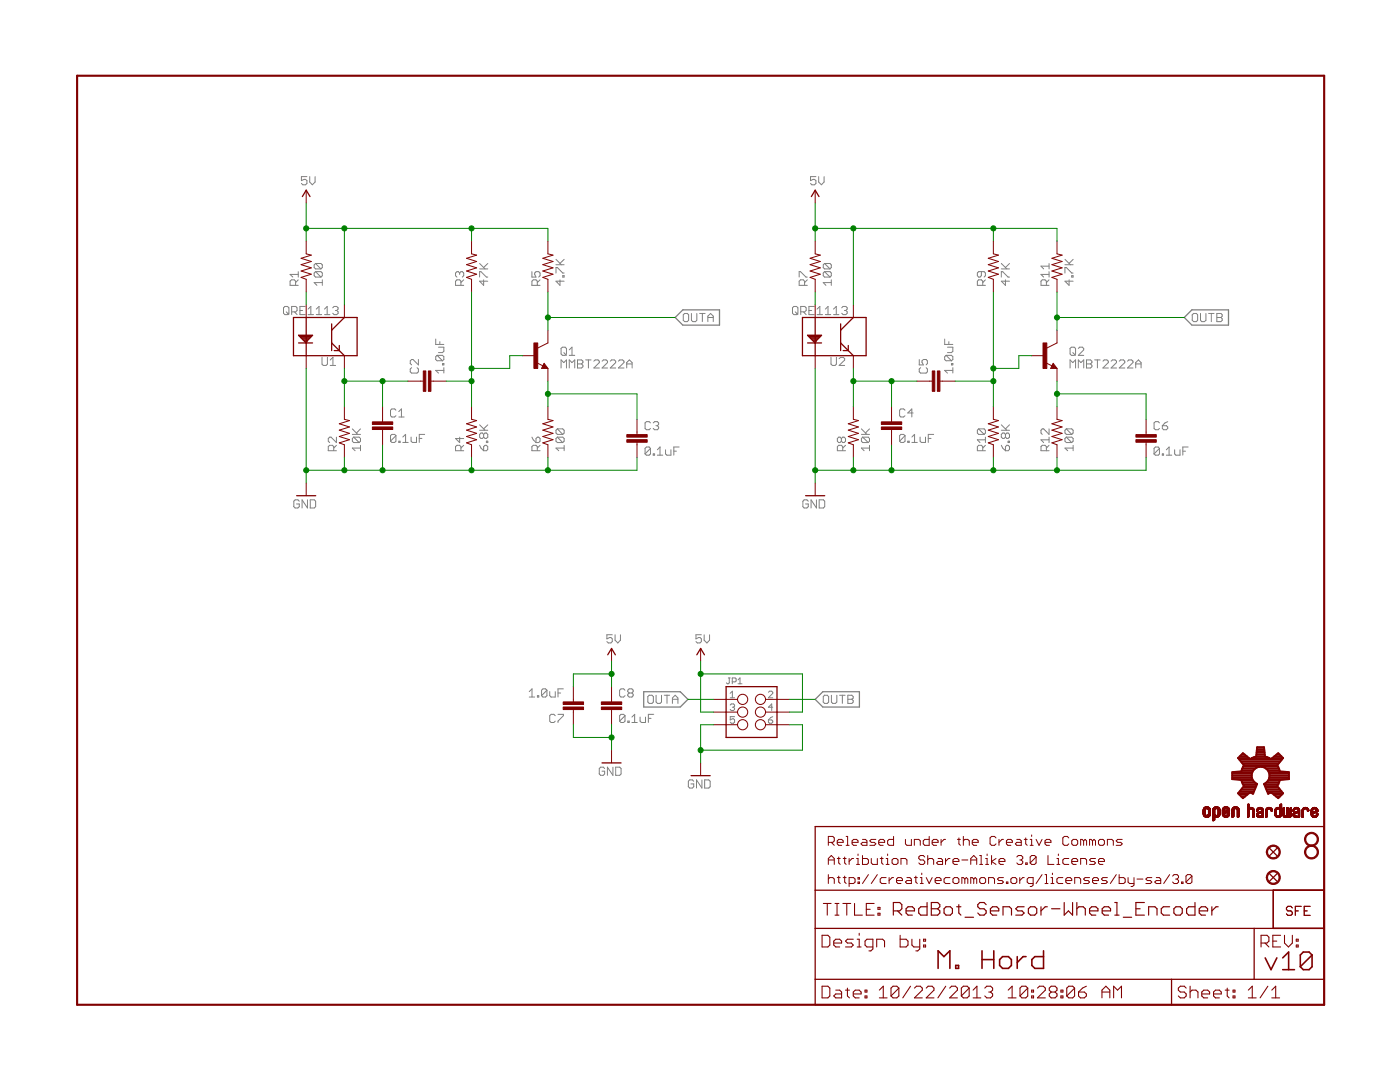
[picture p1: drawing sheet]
<svg xmlns="http://www.w3.org/2000/svg" width="279mm" height="216mm" viewBox="0 0 279 216" stroke-linecap="round" stroke-linejoin="round" font-family="sans-serif">
<g fill="none" stroke="#808080" stroke-width=".2">
<path d="M61.3 35.2h-1.1v.8l.5-.2h.3l.3 .2v.6l-.3 .3h-.6l-.2-.3M61.8 35.2v1.1l.5 .6 .6-.6v-1.1M162.8 35.2h-1v.8l.5-.2h.3l.2 .2v.6l-.2 .3h-.6l-.2-.3M163.4 35.2v1.1l.5 .6 .6-.6v-1.1M59 56.9v-.8l-.3-.3h-.5l-.3 .3v.8h1.6M59.5 55.8l-.5 .6M59.5 54.8h-1.6l.5 .5M59.5 54.2v1.1M63 52.6h1.1l.2 .3v.5l-.2 .3M63 54.2h1.1l.2 .3v.5l-.2 .3M63 54.2l-.3 .3v.5l.3 .3h1.1M63 52.6l-.3 .3v.5l.3 .3h1.1"/>
<path d="M63 54.2l1.1 1.1M63 52.6l1.1 1.1M64.3 56.4h-1.6l.5 .5M64.3 55.8v1.1M91.7 54.5l-.2-.3h-.3l-.3 .3v.5l.3 .3M91.7 54.5l.3-.3h.3l.2 .3v.5l-.2 .3M91.7 54.5v.3M92 56.9v-.8l-.3-.3h-.5l-.3 .3v.8h1.6M92.5 55.8l-.5 .6M95.7 55.3v-1.1h.3l1.1 1.1h.2M95.7 53.7h1.6M95.7 52.6l1.1 1.1"/>
<path d="M96.5 55.8v1.1l-.8-.8h1.6M97.3 52.6l-.8 .8M106.2 54.2v1.1h.8l-.3-.8 .3-.3h.5l.3 .3v.5l-.3 .3M107.2 56.9v-.8l-.2-.3h-.6l-.2 .3v.8h1.6M107.8 55.8l-.6 .6M111 54.5v-1.1h.2l1.1 1.1h.3M111 52.8h1.6M111 51.8l1 1M111.8 55.8v1.1l-.8-.8h1.6M112.3 55h.3v.3h-.3zM112.6 51.8l-.8 .8M159.5 55.3v-1.1h.3l1 1.1h.3"/>
<path d="M160.6 56.9v-.8l-.3-.3h-.5l-.3 .3v.8h1.6M161.1 55.8l-.5 .6M164.5 54.2l-.2 .3v.5l.2 .3h1.2M164.5 54.2h1.2l.2 .3v.5l-.2 .3M164.5 52.6l-.2 .3v.5l.2 .3h1.2M164.5 52.6h1.2l.2 .3v.5l-.2 .3M164.5 54.2l1.2 1.1M164.5 52.6l1.2 1.1M165.9 56.4h-1.6l.5 .5M165.9 55.8v1.1M195.9 54.2v.8l-.3 .3h-.3l-.2-.3v-.5l.2-.3h1.1l.3 .3v.5l-.3 .3M196.1 56.9v-.8l-.2-.3h-.6l-.2 .3v.8h1.6"/>
<path d="M196.7 55.8l-.6 .6M199.8 55.3v-1.1h.3l1.1 1.1h.3M199.8 53.7h1.7M199.8 52.6l1.1 1.1M200.7 55.8v1.1l-.9-.8h1.7M201.5 52.6l-.8 .8M208.8 56.9v-.8l-.2-.3h-.6l-.2 .3v.8h1.6M209.4 54.8h-1.6l.5 .5M209.4 52.6v1.1M209.4 54.2v1.1M209.4 55.8l-.6 .6M209.4 53.1h-1.6l.5 .6"/>
<path d="M212.5 54.5v-1.1h.3l1.1 1.1h.3M212.5 52.8h1.7M212.5 51.8l1.1 1M213.4 55.8v1.1l-.9-.8h1.7M213.9 55h.3v.3h-.3zM214.2 51.8l-.8 .8M56.9 61.2h.5l.3 .2v1.1l-.3 .3h-.5l-.3-.3v-1.1zM57.1 62.2l.6 .6M58.2 62.2h.8l.3-.2v-.6l-.3-.2h-.8v1.6M58.8 62.2l.5 .6M59.9 62h.5M60.9 61.2h-1v1.6h1"/>
<path d="M61.5 62.8h1.1M61.5 61.7l.5-.5v1.6M63.1 62.8h1.1M63.1 61.7l.6-.5v1.6M64.3 71.3v1.4l.2 .2h.6l.2-.2v-1.4M64.8 62.8h1M64.8 61.7l.5-.5v1.6M65.9 72.9h1.1M65.9 71.8l.5-.5v1.6M66.4 61.4l.3-.2h.5l.3 .2v.3l-.3 .3M67 62h.2M67.2 62l.3 .2v.3l-.3 .3h-.5l-.3-.3"/>
<path d="M82.1 73.4l-.2 .2v.6l.2 .2h1.1l.3-.2v-.6l-.3-.2M83.5 71.7v1.1l-1.1-1.1h-.3l-.2 .3v.5l.2 .3M87 67.6v1.1h1.6M87.2 70.9h1.1l.3 .3v.5l-.3 .3M87.2 70.9l-.2 .3v.5l.2 .3h1.1M87.2 70.9l1.1 1.1M87.5 69.3h1.1v.8l-.3 .3h-.8M87.8 68.2v.5M88.3 72.5h.3v.3h-.3zM88.6 73.9h-1.6l.5 .5M88.6 73.4v1M112 69.5l.2-.2h.6l.3 .2v1.1l-.3 .3h-.6l-.2-.3z"/>
<path d="M112 73.4v-1.6l.5 .5 .6-.5v1.6M112.5 70.4l.6 .5M113.6 70.9h1.1M113.6 73.4v-1.6l.6 .5 .5-.5v1.6M113.6 69.8l.6-.5v1.6M115.3 71.8h.8l.2 .3v.2l-.2 .3 .2 .3v.3l-.2 .2h-.8zM115.3 72.6h.8M116.9 71.8h1.1M117.4 71.8v1.6M118.5 72.1l.3-.3h.5l.3 .3v.2l-1.1 1.1h1.1M120.2 72.1l.2-.3h.6l.2 .3v.2l-1 1.1h1M121.8 72.1l.3-.3h.5l.3 .3v.2l-1.1 1.1h1.1"/>
<path d="M123.4 72.1l.3-.3h.5l.3 .3v.2l-1.1 1.1h1.1M125.1 72.6h1.1M125.1 73.4v-1.1l.5-.5 .6 .5v1.1M136.6 62.5h.6l.2 .3v1.1l-.2 .3h-.6l-.2-.3v-1.1zM138 62.5v1.4l.3 .3h.5l.3-.3v-1.4M139.6 62.5h1.1M140.2 62.5v1.7M141.3 64.2v-1.1l.5-.6 .5 .6v1.1M141.3 63.4h1M158.4 61.2h.6l.2 .2v1.1l-.2 .3h-.6l-.2-.3v-1.1zM158.7 62.2l.5 .6M159.8 62.2h.8l.3-.2v-.6l-.3-.2h-.8v1.6"/>
<path d="M160.3 62.2l.6 .6M161.4 62h.6M162.5 61.2h-1.1v1.6h1.1M163.1 62.8h1.1M163.1 61.7l.5-.5v1.6M164.7 62.8h1.1M164.7 61.7l.5-.5v1.6M165.8 71.3v1.4l.3 .2h.5l.3-.2v-1.4M166.3 62.8h1.1M166.3 61.7l.6-.5v1.6M167.5 71.6l.2-.3h.6l.3 .3v.2l-1.1 1.1h1.1M168 61.4l.3-.2h.5l.3 .2v.3l-.3 .3"/>
<path d="M168.5 62h.3M168.8 62l.3 .2v.3l-.3 .3h-.5l-.3-.3M183.5 71.7v1.1h.8l-.3-.5v-.3l.3-.3h.5l.3 .3v.5l-.3 .3M183.7 73.4l-.2 .2v.6l.2 .2h1.1l.3-.2v-.6l-.3-.2M188.5 67.6v1.1h1.7M188.8 70.9l-.3 .3v.5l.3 .3h1.1M188.8 70.9h1.1l.3 .3v.5l-.3 .3M188.8 70.9l1.1 1.1M189.1 69.3h1.1v.8l-.3 .3h-.8M189.4 68.2v.5M189.9 72.5h.3v.3h-.3zM190.2 73.9h-1.7l.6 .5"/>
<path d="M190.2 73.4v1M213.6 69.5l.2-.2h.6l.3 .2v1.1l-.3 .3h-.6l-.2-.3zM213.6 73.4v-1.6l.5 .5 .6-.5v1.6M214.1 70.4l.6 .5M215.2 69.5l.3-.2h.5l.3 .2v.3l-1.1 1.1h1.1M215.2 73.4v-1.6l.5 .5 .6-.5v1.6M216.8 71.8h.8l.3 .3v.2l-.3 .3 .3 .3v.3l-.3 .2h-.8zM216.8 72.6h.8M218.5 71.8h1.1M219 71.8v1.6M220.1 72.1l.3-.3h.5l.3 .3v.2l-1.1 1.1h1.1M221.7 72.1l.3-.3h.5l.3 .3v.2l-1.1 1.1h1.1"/>
<path d="M223.4 72.1l.2-.3h.6l.3 .3v.2l-1.1 1.1h1.1M225 72.1l.3-.3h.5l.3 .3v.2l-1.1 1.1h1.1M226.7 72.6h1M226.7 73.4v-1.1l.5-.5 .5 .5v1.1M238.2 62.5h.6l.2 .3v1.1l-.2 .3h-.6l-.3-.3v-1.1zM239.6 62.5v1.4l.2 .3h.6l.3-.3v-1.4M241.2 62.5h1.1M241.7 62.5v1.7M242.8 62.5h.9l.2 .3v.3l-.2 .3 .2 .2v.3l-.2 .3h-.9zM242.8 63.4h.9M61.4 99.7v1.7l-1.1-1.7v1.7M61.9 99.7h.8l.3 .3v1.1l-.3 .3h-.8z"/>
<path d="M66.6 89.9v-.8l-.3-.2h-.5l-.3 .2v.8h1.6M67.1 87.2v1.1l-1-1.1h-.3l-.3 .3v.5l.3 .3M67.1 88.9l-.5 .5M70.3 86.7h1.6M70.3 85.6l1.1 1.1M70.6 87.2l-.3 .3v.5l.3 .3h1.1M70.6 87.2h1.1l.2 .3v.5l-.2 .3M70.6 87.2l1.1 1.1M71.9 89.4h-1.6l.6 .5M71.9 88.9v1M71.9 85.6l-.8 .8M79 86.9v1.1l-.2 .3h-.6l-.3-.3"/>
<path d="M79 86.9l-.2-.2h-.6l-.3 .2v1.1M79 81.9l-.2-.3h-.6l-.3 .3v1.1l.3 .2h.6l.2-.2M79 86.9l-1.1 1.1M79.6 88h.2v.3h-.2zM79.6 83.2h1.1M79.6 82.1l.5-.5v1.6M80.4 88.3h1.1M80.4 87.2l.5-.5v1.6M82 87.2v.8l.3 .3h.8v-1.1M83.7 87.5h.5M84.8 86.7h-1.1v1.6M91.7 87.2v1.1l-.8-.8h1.6"/>
<path d="M92 89.9v-.8l-.3-.2h-.5l-.3 .2v.8h1.6M92.5 88.9l-.5 .5M95.7 88.9l.3 .5 .5 .5M95.7 85.9h1.6M95.7 84.8l1.1 1.1M96.5 86.7v.5M96.5 86.7l-.2-.3h-.3l-.3 .3v.5l.3 .3h.3l.2-.3M96.5 86.7l.3-.3h.3l.2 .3v.5l-.2 .3h-.3l-.3-.3M96.8 88.9h.3l.2 .2v.6l-.2 .2h-.6v-.8zM97.1 88h.2v.3h-.2zM97.3 84.8l-.8 .8M106.2 87.2l.2 .6 .6 .5"/>
<path d="M107.2 89.9v-.8l-.2-.2h-.6l-.2 .2v.8h1.6M107.2 87.2h.3l.3 .3v.5l-.3 .3h-.5v-.8zM107.8 88.9l-.6 .5M111.2 87.2l-.2 .3v.5l.2 .3h1.1M111.2 85.6h1.1l.3 .3v.5l-.3 .3M111.2 87.2h1.1l.3 .3v.5l-.3 .3M111.2 85.6l-.2 .3v.5l.2 .3h1.1M111.2 87.2l1.1 1.1M111.2 85.6l1.1 1.1M112.6 88.9v1M112.6 89.4h-1.6l.5 .5M129.8 84.4l-.3-.3h-.5l-.3 .3v1.1l.3 .2h.5l.3-.2"/>
<path d="M129.8 89.5l-.3-.3h-.5l-.3 .3v1.1M129.8 89.5v1.1l-.3 .2h-.5l-.3-.2M129.8 89.5l-1.1 1.1M130.4 90.6h.2v.2h-.2zM130.4 84.4l.2-.3h.6l.2 .3v.3l-.2 .2M130.9 84.9h.3M131.2 90.8h1.1M131.2 89.7l.5-.5v1.6M131.2 84.9l.2 .3v.3l-.2 .2h-.6l-.2-.2M132.8 89.7v.9l.3 .2h.8v-1.1M134.5 90h.5M135.6 89.2h-1.1v1.6"/>
<path d="M162.9 99.7v1.7l-1-1.7v1.7M163.5 99.7h.8l.3 .3v1.1l-.3 .3h-.8zM167.9 87.5l-.3-.3h-.2l-.3 .3v.5l.3 .3h.2l.3-.3M167.9 87.5l.3-.3h.3l.2 .3v.5l-.2 .3h-.3l-.3-.3M167.9 87.5v.5M168.2 89.9v-.8l-.3-.2h-.5l-.3 .2v.8h1.6M168.7 88.9l-.5 .5M171.9 86.7h1.6M171.9 85.6l1.1 1.1M172.2 87.2l-.3 .3v.5l.3 .3h1.1M172.2 87.2h1.1l.2 .3v.5l-.2 .3M172.2 87.2l1.1 1.1"/>
<path d="M173.5 89.4h-1.6l.5 .5M173.5 88.9v1M173.5 85.6l-.8 .8M180.6 86.9v1.1l-.3 .3h-.5l-.3-.3M180.6 86.9l-.3-.2h-.5l-.3 .2v1.1M180.6 81.9l-.3-.3h-.5l-.3 .3v1.1l.3 .2h.5l.3-.2M180.6 86.9l-1.1 1.1M181.2 88h.2v.3h-.2zM182 87.2l.5-.5v1.6M182 88.3h1.1M182.2 82.4h-1l.8-.8v1.6M183.6 87.2v.8l.3 .3h.8v-1.1"/>
<path d="M185.3 87.5h.5M186.3 86.7h-1v1.6M195.3 85.6l-.2 .3v.5l.2 .3h1.1M195.3 85.6h1.1l.3 .3v.5l-.3 .3M195.3 85.6l1.1 1.1M196.1 89.9v-.8l-.2-.2h-.6l-.2 .2v.8h1.6M196.7 87.8h-1.6l.5 .5M196.7 87.2v1.1M196.7 88.9l-.6 .5M199.8 85.9h1.7M199.8 88.9l.3 .5 .6 .5M199.8 84.8l1.1 1.1"/>
<path d="M200.7 86.7l-.3-.3h-.3l-.3 .3v.5l.3 .3h.3l.3-.3M200.7 86.7l.2-.3h.3l.3 .3v.5l-.3 .3h-.3l-.2-.3M200.7 86.7v.5M200.9 88.9h.3l.3 .2v.6l-.3 .2h-.5v-.8zM201.2 88h.3v.3h-.3zM201.5 84.8l-.8 .8M208.8 89.9v-.8l-.2-.2h-.6l-.2 .2v.8h1.6M209.4 85.6v1.1l-1.1-1.1h-.3l-.2 .3v.5l.2 .3M209.4 88.9l-.6 .5M209.4 87.8h-1.6l.5 .5M209.4 87.2v1.1M212.8 87.2l-.3 .3v.5l.3 .3h1.1"/>
<path d="M212.8 85.6h1.1l.3 .3v.5l-.3 .3M212.8 87.2h1.1l.3 .3v.5l-.3 .3M212.8 85.6l-.3 .3v.5l.3 .3h1.1M212.8 87.2l1.1 1.1M212.8 85.6l1.1 1.1M214.2 89.4h-1.7l.6 .5M214.2 88.9v1M231.4 89.5l-.3-.3h-.5l-.3 .3v1.1M231.4 89.5v1.1l-.3 .2h-.5l-.3-.2M231.4 84.4l-.3-.3h-.5l-.3 .3v1.1l.3 .2h.5l.3-.2M231.4 89.5l-1.1 1.1M232 90.6h.2v.2h-.2z"/>
<path d="M232 84.9h.8l.2 .3v.3l-.2 .2h-.6l-.2-.2zM232.8 90.8h1M232.8 89.7l.5-.5v1.6M233 84.1l-.5 .3-.5 .5M234.4 89.7v.9l.3 .2h.8v-1.1M236.1 90h.5M237.1 89.2h-1v1.6M59.7 100l-.2-.3h-.6l-.3 .3v1.1l.3 .3h.6l.2-.3v-.5h-.5M161.3 100l-.3-.3h-.5l-.3 .3v1.1l.3 .3h.5l.3-.3v-.5h-.5M105.6 138l.6-.5v1.6M105.6 139.1h1.1M107.3 138.8h.2v.3h-.2z"/>
<path d="M109.2 137.7v1.1l-.3 .3h-.5l-.3-.3M109.2 137.7l-.3-.2h-.5l-.3 .2v1.1M109.2 137.7l-1.1 1.1M109.7 138v.8l.3 .3h.8v-1.1M111.4 138.3h.5M112.4 137.5h-1v1.6M122.2 126.7h-1.1v.8l.6-.3h.2l.3 .3v.5l-.3 .3h-.5l-.3-.3M122.7 126.7v1l.6 .6 .5-.6v-1M124.7 137.7l-.2-.2h-.6l-.2 .2v1.1l.2 .3h.6l.2-.3M125.6 138.3l-.3-.3v-.3l.3-.2h.5l.3 .2v.3l-.3 .3M125.6 138.3l-.3 .2v.3l.3 .3h.5l.3-.3v-.3l-.3-.2M125.6 138.3h.5"/>
<path d="M129.3 139l.3-.3h.5l.3 .3v1.1l-.3 .3h-.5l-.3-.3zM130.9 138.7v1.4l.3 .3h.5l.3-.3v-1.4M132.6 138.7h1M133.1 138.7v1.7M134.2 139.5h1.1M140 126.7h-1.1v.8l.5-.3h.3l.3 .3v.5l-.3 .3h-.5l-.3-.3M140.5 126.7v1l.6 .6 .5-.6v-1M145.4 135.3h.3M145.5 135.3v.9l-.1 .2-.4-.2M145.7 138.3l.5-.4v1.3M145.7 139.2h.9M146.1 136.1h.6l.2-.2v-.4l-.2-.2h-.6v1.1"/>
<path d="M147.3 136.4h.8M147.3 135.7l.4-.4v1.1M153.4 138.1l.2-.2h.4l.2 .2v.2l-.8 .9h.8M164.5 138.7h.6l.3 .3v1.1l-.3 .3h-.6l-.2-.3v-1.1zM165.9 138.7v1.4l.3 .3h.5l.3-.3v-1.4M167.6 138.7h1.1M168.1 138.7v1.7M169.2 138.7h.8l.3 .3v.3l-.3 .2 .3 .3v.3l-.3 .3h-.8zM169.2 139.5h.8M110.8 142.8l-.3-.3h-.5l-.3 .3v1.1l.3 .3h.5l.3-.3M111.4 142.5h1v.3l-1 1.1v.3M120.7 153.4l-.3-.3h-.5l-.3 .3v1l.3 .3h.5l.3-.3v-.5h-.6"/>
<path d="M122.3 153.1v1.6l-1.1-1.6v1.6M122.9 153.1h.8l.3 .3v1l-.3 .3h-.8zM124.7 142.8l-.2-.3h-.6l-.2 .3v1.1M124.7 142.8v1.1l-.2 .3h-.6l-.2-.3M124.7 142.8l-1 1.1M125.3 143.9h.3v.3h-.3zM126.1 144.2h1.1M126.1 143.1l.6-.6v1.7M127.7 143.1v.8l.3 .3h.8v-1.1M129.4 143.3h.5M130.5 142.5h-1.1v1.7M134.2 140.4v-1.1l.5-.6 .6 .6v1.1"/>
<path d="M138.5 155.9l-.3-.3h-.6l-.2 .3v1.1l.2 .2h.6l.3-.2v-.6h-.6M140.1 155.6v1.6l-1.1-1.6v1.6M140.6 155.6h.9l.2 .3v1.1l-.2 .2h-.9zM145.7 140.7l.2-.2h.5l.2 .2-.2 .4M146.2 141.1h.2M146.4 141.1l.2 .2v.3l-.2 .2h-.5l-.2-.2M146.6 143h-.9v.7l.5-.3h.2l.2 .3v.4l-.2 .2h-.5l-.2-.2M153.4 143.7h.6l.2 .2v.2l-.2 .2h-.4l-.2-.2zM154.2 141.1h-.8l.6-.6v1.3M154.2 143l-.8 .7"/>
</g>
<path d="M136.3 61.8h7.3v3.1h-7.3l-1.6-1.5zM236.3 63.4l1.6-1.6h7.3v3.1h-7.3zM128.5 138h7.3l1.5 1.6-1.5 1.5h-7.3zM164.2 138h7.3v3.1h-7.3l-1.5-1.5z" fill="none" stroke="#808080" stroke-width=".25"/>
<g fill="none" stroke="#800000" stroke-width=".32">
<path d="M187.2 193.2v-3.5l1.2 1.2 1.2-1.2v3.5M190.7 192.6h.6v.6h-.6zM196 189.7v3.5M196 191.5h2.3M198.3 189.7v3.5M199.5 191.5l.6-.6h1.2l.5 .6v1.1l-.5 .6h-1.2l-.6-.6zM203 190.9v2.3M204.8 190.9h-.6l-1.2 1.2M208.3 189.7v3.5h-1.8l-.6-.6v-1.1l.6-.6h1.8M252.5 191.1l1.2 2.4 1.1-2.4M256 191.1l1.2-1.1v3.5M256 193.5h2.3"/>
<path d="M261.9 190.6v2.3l-.6 .6h-1.2l-.6-.6M261.9 190.6l-.6-.6h-1.2l-.6 .6v2.3M261.9 190.6l-2.4 2.3"/>
</g>
<g fill="none" stroke="#800000" stroke-width=".25">
<path d="M60.3 39.2l.8-1.2 .8 1.2M161.9 39.2l.8-1.2 .7 1.2M58.6 63.4h12.7v7.6h-12.7zM59.6 68.4h2.8M59.6 66.9h2.8l-1 1-.3 .5zM59.6 67h2.7M59.8 67.2h2.3M60 67.4h1.9M60.3 67.6h1.4M60.5 67.8h.9M60.7 68.1h.6M60.9 68.3h.3"/>
<path d="M61.1 63.4v7.6M66.2 64.6v5.4M66.2 68.4l1.5 1.6M66.7 70h1M67.7 70l1 1M67.7 68.9v1.1M68.7 63.4l-2.5 2.5M108.6 73l.1 .3h-.4l.3-.6 .5 .7h-.8M160.1 63.4h12.7v7.6h-12.7zM161.2 68.4h2.8M161.2 66.9h2.8l-1.1 1-.2 .5zM161.2 67h2.7"/>
<path d="M161.4 67.2h2.3M161.6 67.4h1.9M161.9 67.6h1.4M162.1 67.8h.9M162.3 68.1h.6M162.5 68.3h.3M162.7 63.4v7.6M167.8 64.6v5.4M167.8 68.4l2.5 2.6M169.3 68.9v1.1h-1M170.3 63.4l-2.5 2.5M210.2 73l.1 .3h-.4l.3-.6 .5 .7h-.8"/>
<path d="M59.2 98.9h3.8M160.8 98.9h3.8M121.3 130.7l.7-1.3 .8 1.3M139.1 130.7l.7-1.3 .8 1.3M144.9 137h10.2v10.2h-10.2zM120.1 152.2h3.9M137.9 154.8h3.8M162.7 164.9h101.6v35.6h-101.6zM162.7 177.6h101.6M253.3 169.2l1.6 1.6M253.3 174.3l1.6 1.6M254.1 177.6v7.7"/>
<path d="M254.9 169.2l-1.6 1.6M254.9 174.3l-1.6 1.6M162.7 185.3h101.6M162.7 195.4h101.6M233.8 195.4v5.1M250.3 185.3v10.1"/>
</g>
<g fill="none" stroke="#800000" stroke-width=".2">
<path d="M61.1 38v2.5M162.7 38v2.5M61.1 48.1v2.6l1 .2-2 .6 2 .7-2 .6 2 .6-2 .7 2 .6-2 .7 1 .3v2.6M94.1 48.1v2.6l1 .2-2 .6 2 .7-2 .6 2 .6-2 .7 2 .6-2 .7 1 .3v2.6M109.3 48.1v2.6l1.1 .2-2.1 .6 2.1 .7-2.1 .6 2.1 .6-2.1 .7 2.1 .6-2.1 .7 1 .3v2.6M162.7 48.1v2.6l1 .2-2 .6 2 .7-2 .6 2 .6-2 .7 2 .6-2 .7 1 .3v2.6M198.2 48.1v2.6l1.1 .2-2.1 .6 2.1 .7-2.1 .6 2.1 .6-2.1 .7 2.1 .6-2.1 .7 1 .3v2.6M210.9 48.1v2.6l1.1 .2-2.1 .6 2.1 .7-2.1 .6 2.1 .6-2.1 .7 2.1 .6-2.1 .7 1 .3v2.6M61.1 60.8v2.6M61.1 71v2.5M68.7 60.8v2.6M68.7 71v2.5"/>
<path d="M81.4 76.1h3.1M86 76.1h3M104.3 71h2.5M107.1 72.4l1.3 .6M108.6 72.5l.7 1h-1.2zM109.3 65.9v2.5l-2 1M109.3 73.5v2.6M162.7 60.8v2.6M162.7 71v2.5M170.3 60.8v2.6M170.3 71v2.5M183 76.1h3.1"/>
<path d="M187.6 76.1h3M205.9 71h2.5M208.7 72.4l1.3 .6M210.2 72.5l.7 1h-1.2zM210.9 65.9v2.5l-2 1M210.9 73.5v2.6M61.1 96.4v2.5M68.7 81.1v2.6l1 .2-2 .7 2 .6-2 .6 2 .7-2 .6 2 .6-2 .7 1 .4v2.5M76.3 81.1v3.1M76.3 85.7v3.1M94.1 81.1v2.6l1 .2-2 .7 2 .6-2 .6 2 .7-2 .6 2 .6-2 .7 1 .4v2.5M109.3 81.1v2.6l1.1 .2-2.1 .7 2.1 .6-2.1 .6 2.1 .7-2.1 .6 2.1 .6-2.1 .7 1 .4v2.5"/>
<path d="M127.1 83.7v3M127.1 88.2v3.1M162.7 96.4v2.5M170.3 81.1v2.6l1 .2-2 .7 2 .6-2 .6 2 .7-2 .6 2 .6-2 .7 1 .4v2.5M177.9 81.1v3.1M177.9 85.7v3.1M198.2 81.1v2.6l1.1 .2-2.1 .7 2.1 .6-2.1 .6 2.1 .7-2.1 .6 2.1 .6-2.1 .7 1 .4v2.5M210.9 81.1v2.6l1.1 .2-2.1 .7 2.1 .6-2.1 .6 2.1 .7-2.1 .6 2.1 .6-2.1 .7 1 .4v2.5M228.7 83.7v3M228.7 88.2v3.1M114.4 137v3.1M122 129.4v2.5"/>
<path d="M122 137v3.1M139.8 129.4v2.5M142.4 139.6h4.8M152.8 139.6h4.8M114.4 141.6v3M122 141.6v3M122 149.7v2.5M139.8 152.2v2.6M142.4 142.1h4.8M142.4 144.6h4.8M152.8 142.1h4.8M152.8 144.6h4.8"/>
<path d="M165.3 168.1h.9l.3-.3v-.6l-.3-.3h-.9v1.8M165.3 172.5v-1.2l.6-.6 .6 .6v1.2M165.3 174.5v1.8M165.3 175.4l.3-.3h.6l.3 .3v.9M165.3 171.6h1.2M165.9 168.1l.6 .6M167.1 168.1h1.2v-.3l-.3-.3h-.6l-.3 .3v.6l.3 .3h.6M167.1 171.3h.6M167.1 175.1h.6M167.4 171v1.2l.3 .3M167.4 174.8v1.2l.3 .3M168.3 171.3h.6"/>
<path d="M168.3 175.1h.6M168.6 171v1.2l.3 .3M168.6 174.8v1.2l.3 .3M168.9 166.9h.3v1.8M168.9 168.7h.6M169.5 171.3v1.2M169.5 176.3h.8l.3-.3v-.6l-.3-.3h-.8v1.8M170.1 168.1h1.1v-.3l-.3-.3h-.6l-.2 .3v.6l.2 .3h.6M170.3 171.3h-.2l-.6 .6M170.9 171.3h.3v1.2M170.9 172.5h.6M171.2 170.4v.3"/>
<path d="M171.2 175.1h.3v.3h-.3zM171.2 176h.3v.3h-.3zM172.1 167.5h.6l.3 .3v.9h-.9l-.3-.3 .3-.3h.9M172.1 170.7v1.8h.9l.3-.3v-.6l-.3-.3h-.9M173.3 174.5l-1.2 1.8M173.9 171.3v.9l.3 .3h.9v-1.2M174.8 167.5h-.9l-.3 .3 .3 .3h.6l.3 .3-.3 .3h-.9M175.1 174.5l-1.2 1.8M175.4 168.1h1.2v-.3l-.3-.3h-.6l-.3 .3v.6l.3 .3h.6M175.7 171.3h.6M176 171v1.2l.3 .3M176.8 171.3h.3v1.2"/>
<path d="M176.8 172.5h.6M176.8 175.1h-.8l-.3 .3v.6l.3 .3h.8M177.1 170.4v.3M177.4 175.1v1.2M178.3 166.9v1.8h-.9l-.3-.3v-.6l.3-.3h.9M178.3 171.3h.6l.3 .3v.6l-.3 .3h-.6l-.3-.3v-.6zM178.3 175.1h-.3l-.6 .6M178.9 175.7h1.2v-.3l-.3-.3h-.6l-.3 .3v.6l.3 .3h.6M179.8 172.5v-1.2h.9l.3 .3v.9M180.7 167.5v.9l.3 .3h.9v-1.2M181 175.1h.6l.3 .3v.9h-.9l-.3-.3 .3-.3h.9M182.5 168.7v-1.2h.9l.3 .3v.9"/>
<path d="M182.5 175.1h.6M182.8 174.8v1.2l.3 .3M183.7 175.1h.3v1.2M183.7 176.3h.6M184 174.2v.3M184.6 171l-.3-.3h-.6l-.3 .3v.3l.3 .3h.6l.3 .3v.3l-.3 .3h-.6l-.3-.3M184.8 175.1l.6 1.2 .6-1.2M185.1 171.6l.3-.3h.6l.3 .3v.9M185.1 170.7v1.8M185.4 166.9v1.8h-.8l-.3-.3v-.6l.3-.3h.8M186 168.1h1.2v-.3l-.3-.3h-.6l-.3 .3v.6l.3 .3h.6M186.6 175.7h1.2v-.3l-.3-.3h-.6l-.3 .3v.6l.3 .3h.6"/>
<path d="M187.2 171.3h.6l.3 .3v.9h-.9l-.3-.3 .3-.3h.9M187.8 167.5v1.2M188.7 167.5h-.3l-.6 .6M188.7 171.3v1.2M189.6 171.3h-.3l-.6 .6M189.6 175.1h-.9l-.3 .3v.6l.3 .3h.9M190.2 171.9h1.2v-.3l-.3-.3h-.6l-.3 .3v.6l.3 .3h.6M190.2 175.4l.3-.3h.6l.3 .3v.6l-.3 .3h-.6l-.3-.3zM191.1 167.5h.6M191.4 167.2v1.2l.3 .3M192 171.6h1.1M192.3 167.8l.3-.3h.5l.3 .3v.9"/>
<path d="M192.3 166.9v1.8M192.6 175.4l-.3-.3h-.3v1.2M192.6 175.4v.9M192.6 175.4l.2-.3 .3 .3v.9M193.7 171.6h1.2M193.7 172.5v-1.2l.6-.6 .6 .6v1.2M194 168.1h1.2v-.3l-.3-.3h-.6l-.3 .3v.6l.3 .3h.6M194.3 175.4l-.3-.3h-.3v1.2M194.3 175.4l.3-.3 .3 .3v.9M194.3 175.4v.9M195.5 172.5h.6M195.5 170.7h.3v1.8"/>
<path d="M195.8 175.1h.6l.3 .3v.6l-.3 .3h-.6l-.3-.3v-.6zM196.7 171.3h.3v1.2M196.7 172.5h.6M197 170.4v.3M197.3 176.3v-1.2h.9l.3 .3v.9M197.9 170.7v1.8M198.8 167.2l-.3-.3h-.6l-.3 .3v1.2l.3 .3h.6l.3-.3M198.8 171.3l-.9 .6 .9 .6M199.4 167.5v1.2M199.4 171.9h1.2v-.3l-.3-.3h-.6l-.3 .3v.6l.3 .3h.6M200.3 167.5h-.3l-.6 .6M200.3 175.1h-.9l-.3 .3 .3 .3h.6l.3 .3-.3 .3h-.9"/>
<path d="M200.9 168.1h1.1v-.3l-.3-.3h-.6l-.2 .3v.6l.2 .3h.6M200.9 176h.2v.3h-.2zM201.7 175.4l.3-.3h.6l.3 .3v.6l-.3 .3h-.6l-.3-.3zM202.9 167.5h.6l.3 .3v.9h-.9l-.3-.3 .3-.3h.9M202.9 171l.3-.3h.6l.3 .3v.3l-.3 .3M203.5 171.6h.3M203.5 175.1v1.2M203.8 171.6l.3 .3v.3l-.3 .3h-.6l-.3-.3M204.4 167.5h.6M204.4 175.1h-.3l-.6 .6M204.7 167.2v1.2l.3 .3M204.7 172.2h.3v.3h-.3z"/>
<path d="M205.6 168.7h.6M205.6 167.5h.3v1.2M205.9 166.6v.3M206.2 176.3h-.9l-.3-.3v-.6l.3-.3h.9v1.5l-.3 .3h-.3M206.8 167.5l.6 1.2 .6-1.2M206.8 171v1.2l-.3 .3h-.6l-.3-.3M206.8 171l-.3-.3h-.6l-.3 .3v1.2M206.8 171l-1.2 1.2M208 174.5l-1.2 1.8M208.6 168.1h1.1v-.3l-.3-.3h-.5l-.3 .3v.6l.3 .3h.5M208.6 176.3h.5M208.6 174.5h.3v1.8"/>
<path d="M209.1 170.7v1.8h1.2M209.7 175.1h.3v1.2M209.7 176.3h.6M210 174.2v.3M210.9 171.3h.3v1.2M210.9 172.5h.6M211.2 170.4v.3M212.1 175.1h-.9l-.3 .3v.6l.3 .3h.9M212.7 175.7h1.2v-.3l-.3-.3h-.6l-.3 .3v.6l.3 .3h.6M213.3 167.2l-.3-.3h-.6l-.3 .3v1.2l.3 .3h.6l.3-.3M213.3 171.3h-.9l-.3 .3v.6l.3 .3h.9M213.9 167.8l.3-.3h.6l.3 .3v.6l-.3 .3h-.6l-.3-.3z"/>
<path d="M213.9 171.9h1.2v-.3l-.3-.3h-.6l-.3 .3v.6l.3 .3h.6M214.5 176.3v-1.2h.9l.3 .3v.9M215.7 172.5v-1.2h.9l.3 .3v.9M216.3 167.8l-.3-.3h-.3v1.2M216.3 167.8v.9M216.3 167.8l.3-.3 .3 .3v.9M217.4 175.1h-.8l-.3 .3 .3 .3h.5l.3 .3-.3 .3h-.8M218 167.8l-.3-.3h-.3v1.2M218 167.8v.9M218 175.7h1.2v-.3l-.3-.3h-.6l-.3 .3v.6l.3 .3h.6M218 167.8l.3-.3 .3 .3v.9M218.6 171.3h-.9l-.3 .3 .3 .3h.6l.3 .3-.3 .3h-.9"/>
<path d="M219.2 171.9h1.2v-.3l-.3-.3h-.6l-.3 .3v.6l.3 .3h.6M219.5 167.5h.6l.3 .3v.6l-.3 .3h-.6l-.3-.3v-.6zM221 168.7v-1.2h.9l.3 .3v.9M221 175.1h-.9l-.3 .3 .3 .3h.6l.3 .3-.3 .3h-.9M222.8 174.5l-1.2 1.8M223.4 174.5v1.8h.9l.3-.3v-.6l-.3-.3h-.9M224 167.5h-.9l-.3 .3 .3 .3h.6l.3 .3-.3 .3h-.9M225.1 175.1v.9l.3 .3h.9M226.3 175.1v1.5l-.3 .3h-.3M226.9 175.4h1.2M229.9 175.1h-.9l-.3 .3 .3 .3h.6l.3 .3-.3 .3h-.9M230.8 175.1h.6l.2 .3v.9h-.8l-.3-.3 .3-.3h.8"/>
<path d="M233.4 174.5l-1.2 1.8M234 174.8l.3-.3h.6l.3 .3v.3l-.3 .3M234.6 175.4h.3M234.9 175.4l.3 .3v.3l-.3 .3h-.6l-.3-.3M235.8 176h.3v.3h-.3zM237.9 174.8v1.2l-.3 .3h-.6l-.3-.3M237.9 174.8l-.3-.3h-.6l-.3 .3v1.2M237.9 174.8l-1.2 1.2M240.1 162.4h.4M240.1 162.3h.4M240.1 162.2h.4M240.1 162.1h.4"/>
<path d="M240.1 162h.4M240.1 161.9h.4M240.1 161.8h.4M240.1 161.7h.4M240.1 162.6h.5M240.1 162.5l.5 .1M240.1 162.5h.4M240.1 162.4l.4 .1M240.1 161.6h.4M240.1 161.5h.4M240.2 162.6l.5 .1M240.2 162.7h.6"/>
<path d="M240.2 162.7h1.3M240.2 161.3h1.3M240.2 162.8h1.3M240.2 161.3h1.2M240.3 161.2h1.1M240.3 162.8h1.1M240.3 162.9h1.1M240.4 162.9h.9M240.4 161.1h.9M240.5 163h.8M240.5 161.1h.7M240.5 163h.7"/>
<path d="M240.5 161.6h-.4M240.6 161.5h-.5M240.6 161h.5M240.6 161.4l-.4 .1M240.7 163.1h.3M240.7 161.4h-.5M240.7 161h.3M241 162.7h.5M241 161.4h.5M241 162.6h.6M241.1 161.4l.5 .1M241.1 162.6h.5"/>
<path d="M241.1 161.5h.5M241.2 162.5h.4M241.2 161.5h.4M241.2 162.4h.4M241.2 162.3h.4M241.2 162.2h.4M241.2 162.1h.4M241.2 162h.4M241.2 161.9h.4M241.2 161.8h.4M241.2 161.7h.4M241.2 161.6h.4"/>
<path d="M241.5 161.4h-1.3M241.5 162.7h-.6M242 163.6h.4M242 163.5h.4M242 163.4h.4M242 163.3h.4M242 163.2h.4M242 163.1h.4M242 162.7h.7M242 162.6l.6 .1M242 162.6h.5M242 162.5h.5"/>
<path d="M242 162.5h.4M242 162.4h.4M242 162.3h.4M242 162.2h.4M242 162.1h.4M242 162h.4M242 161.9h.4M242 161.8h.4M242 161.7h.4M242 161.6h.4M242 161.5h.5M242.1 163.8h.1"/>
<path d="M242.1 161.4h1.3M242.1 161.3h1.3M242.2 161.3h1.2M242.2 161.2h1.1M242.3 161.2h1M242.3 163.7l-.3 .1M242.3 161.1h.9M242.4 161.1h.7M242.4 163.7h-.4M242.5 161.5h-.5M242.5 161h.5M242.5 161.4l-.4 .1"/>
<path d="M242.6 161.4h-.5M242.6 161h.3M242.6 163.1h.3M242.9 161.4h.5M242.9 162.7h.5M243 161.4l.5 .1M243 161.5h.5M243.1 161.5l.4 .1M243.1 162.5h.4M243.1 161.6h.4M243.1 163l-1.1 .1M243.1 162.4h.4"/>
<path d="M243.1 162.3h.4M243.1 162.2h.4M243.1 162.1h.4M243.1 162h.4M243.1 161.9h.4M243.1 161.8h.4M243.1 161.7h.4M243.2 163h-1.2M243.2 162.9l-1.2 .1M243.3 162.9h-1.3M243.3 162.8l-1.3 .1M243.4 162.8h-1.4"/>
<path d="M243.4 162.7l-1.4 .1M243.4 162.7h-.6M243.5 162.6h-.5M243.5 162.5l-.5 .1M243.5 162.5h-.4M243.9 162.5h.5M243.9 162.4h.4M243.9 161.9h1.5M243.9 161.8l.4 .1M243.9 161.8h.4M243.9 161.7h.4M243.9 161.6h.4"/>
<path d="M243.9 161.5h.5M244 162.6l.5 .1M244 162.6h.5M244 162.5h.4M244 162.7h.6M244 161.4h1.3M244 162.7h1.3M244.1 161.3h1.2M244.1 162.8h1.2M244.1 162.8h1.1M244.1 161.2h1.1M244.1 162.9h1.1"/>
<path d="M244.2 161.2h1M244.2 162.9h.9M244.2 161.1h.9M244.3 163h.8M244.3 161.1h.8M244.3 163h.7M244.3 161.6l-.4 .1M244.4 161.5h-.4M244.4 161h.5M244.5 162.3l-.6 .1M244.5 161.4l-.5 .1M244.5 163.1h.3"/>
<path d="M244.5 161.9h.9M244.5 161.4h-.5M244.5 161h.3M244.6 162.3h-.7M244.6 161.8h.8M244.6 162.2l-.7 .1M244.7 161.8h.7M244.8 161.4h.6M244.8 162.2h-.9M244.8 162.7h.5M244.8 161.7h.6M244.9 162.1l-1 .1"/>
<path d="M244.9 161.4h.5M244.9 162.6h.5M244.9 161.5h.5M245 161.6h.4M245 161.5h.4M245 162.5h.4M245 162.1h-1.1M245 162.4h.4M245 162.3h.4M245.1 162.3h.3M245.2 162l-1.3 .1M245.2 162.2h.2"/>
<path d="M245.2 162h-1.3M245.3 161.9l-1.4 .1M245.3 162.7h-.5M245.4 162.5l-.4 .1M245.9 163h.2M245.9 162.9h.3M245.9 162.8h.3M245.9 162.7h.3M245.9 162.6h.3M245.9 162.5h.3M245.9 162.4h.3M245.9 162.3h.3"/>
<path d="M245.9 162.2h.3M245.9 162.1h.3M245.9 162h.3M245.9 161.9h.3M245.9 161.8h.3M245.9 161.7h.3M245.9 161.6h.3M245.9 161.6h.4M246 161.3h1.2M246 161.2h1.2M246.1 161.2h1M246.1 161.1h.9"/>
<path d="M246.2 163h-.3M246.2 161.1h.8M246.2 162.9l-.3 .1M246.3 161.5l-.4 .1M246.3 161.5h-.4M246.3 161h.5M246.4 161.4l-.5 .1M246.4 161h.3M246.4 161.4h-.5M246.7 161.4h.6M246.8 161.4h.5M246.8 161.5h.5"/>
<path d="M246.9 161.5h.4M246.9 161.6h.4M246.9 162.9h.4M246.9 162.8h.4M246.9 162.7h.4M246.9 162.6h.4M246.9 162.5h.4M246.9 162.4h.4M246.9 162.3h.4M246.9 162.2h.4M246.9 162.1h.4M246.9 162h.4"/>
<path d="M246.9 161.9h.4M246.9 161.8h.4M246.9 161.7h.4M247.2 163h-.3M247.2 161.4h-1.3M247.3 163h-.4M247.3 162.9l-.4 .1M249 160.6h.3M249 163h.2M249 162.9h.3M249 162.8h.3M249 162.7h.3"/>
<path d="M249 162.6h.3M249 162.5h.3M249 162.4h.3M249 162.3h.3M249 162.2h.3M249 162.1h.3M249 162h.3M249 161.9h.3M249 161.8h.3M249 161.7h.3M249 161.6h.3M249 161.5h.3"/>
<path d="M249 161.3l1.2 .1M249 161.3h1.1M249 161.2l1.1 .1M249 161.2h1.1M249 161.1l.3 .1M249 161.1h.3M249 161h.3M249 160.9h.3M249 160.8h.3M249 160.7h.3M249 160.5h.3M249.1 163.1h-.1"/>
<path d="M249.1 160.5h.2M249.2 163l-.2 .1M249.3 161.7l-.3 .1M249.4 161.2h.5M249.4 161.5h-.4M249.5 161.4l-.5 .1M249.5 161.1h.3M249.6 161.4h-.6M249.7 161.4h.5M249.8 161.4l.5 .1M249.9 161.5h.4M250 161.5h.3"/>
<path d="M250 161.6h.3M250 161.7h.3M250.1 162.9h.2M250.1 162.8h.2M250.1 162.7h.2M250.1 162.6h.2M250.1 162.5h.2M250.1 162.4h.2M250.1 162.3h.2M250.1 162.2h.2M250.1 162.1h.2M250.1 162h.2"/>
<path d="M250.1 161.9h.2M250.1 161.8h.2M250.2 163.1h-.1M250.3 163l-.2 .1M250.3 163h-.2M250.8 162.6l.3 .1M250.8 162.6h.3M250.8 161.8h.3M250.8 161.7h.3M250.8 162.8h.5M250.8 162.7l.4 .1M250.8 162.7h.3"/>
<path d="M250.8 161.6h.3M250.8 162.8l.8 .1M250.8 161.5h.4M250.9 162.9h.8M250.9 161.9h-.1M250.9 161.4h1.1M251 163h.7M251 161.3h1M251 161.3h.9M251 161.8l-.2 .1M251.1 161.2h.8M251.1 162.5l-.3 .1"/>
<path d="M251.1 161.7h-.3M251.1 162.1h1.1M251.1 162.5h-.3M251.1 161.6h-.3M251.1 163.1h.6M251.2 162.4l-.4 .1M251.2 161.2h.6M251.2 162.4h-.4M251.2 162.1h1M251.2 161.5h-.4M251.3 163.1h.1M251.3 161.4l-.4 .1"/>
<path d="M251.3 161.1h.4M251.3 162.3l-.5 .1M251.4 163.1h.1M251.4 162h.8M251.4 162.8h.2M251.4 161.4h-.5M251.5 162.3h-.7M251.5 161.4h.6M251.6 162.2l-.7 .1M251.6 161.9h.6M251.6 161.4h.5M251.7 161.5h.4"/>
<path d="M251.7 162.2h-.8M251.7 161.9h.5M251.8 161.5l.3 .1M251.8 161.8h.4M251.8 161.6h.3M251.8 162.2h.4M251.8 162.9h.4M251.8 162.8h.4M251.8 162.7h.4M251.8 162.6h.4M251.8 162.5h.4M251.8 162.4h.4"/>
<path d="M251.8 162.3h.4M251.8 161.7h.4M252 163.1h-.1M252.1 163l-.3 .1M252.2 163h-.4M252.2 162.1l-1.2 .1M252.6 162.9h.3M252.6 162.8h.3M252.6 162.7h.3M252.6 162.6h.3M252.6 162.5h.3M252.6 162.4h.3"/>
<path d="M252.6 162.3h.3M252.6 162.2h.3M252.6 162.1h.3M252.6 162h.3M252.6 161.9h.3M252.6 161.8h.3M252.6 161.7h.3M252.6 161.6h.3M252.7 163.1h-.1M252.7 161.4h1.1M252.8 161.3h1M252.8 161.3h.9"/>
<path d="M252.8 163l-.2 .1M252.9 161.2h.8M252.9 163h-.3M252.9 162.9l-.3 .1M252.9 161.6l-.3 .1M253 161.5l-.4 .1M253 161.2h.6M253 161.5h-.4M253.1 161.4l-.4 .1M253.1 161.1h.3M253.3 161.4h-.6M253.3 161.4h.6"/>
<path d="M253.4 161.4l.5 .1M253.5 161.5h.4M253.6 161.6h.3M253.6 161.5h.3M253.7 161.7h.3M253.7 161.8h.2M253.9 161.8h-.2M254.4 162.4h.3M254.4 162.3h.3M254.4 162.2h.3M254.4 162.1h.3M254.4 162h.3"/>
<path d="M254.4 161.9h.3M254.4 161.8h.3M254.4 162.5h.3M254.4 161.7h.3M254.4 162.6h.3M254.4 162.7l.5 .1M254.4 162.7h.4M254.4 162.6h.4M254.5 162.8h.5M254.5 162.8l1.2 .1M254.6 162.9h1M254.6 161.4h1.2"/>
<path d="M254.6 161.3h1.2M254.7 163h.8M254.7 161.2h1.1M254.7 161.6h-.3M254.8 161.6h-.4M254.8 161.5l-.4 .1M254.8 161.2h.6M254.8 163.1h.5M254.9 161.5h-.5M254.9 161.1h.4M254.9 161.4l-.4 .1M255 163.1h.1"/>
<path d="M255.1 161.4h-.6M255.1 163.1h.1M255.1 161.4h.7M255.2 162.8h.5M255.3 161.4h.5M255.3 161.5h.5M255.4 162.7h.3M255.4 161.5h.4M255.4 161.6h.4M255.4 162.6h.4M255.5 162.5h.3M255.5 162.4h.3"/>
<path d="M255.5 162.3h.3M255.5 162.2h.3M255.5 162.1h.3M255.5 162h.3M255.5 161.9h.3M255.5 161.8h.3M255.5 161.7h.3M255.5 161.6h.3M255.5 161.1h.3M255.5 161h.3M255.5 160.9h.3M255.5 160.8h.3"/>
<path d="M255.5 160.7h.3M255.5 160.6h.3M255.5 160.5h.3M255.6 160.5h.2M255.7 162.8h-.4M255.8 162.6l-.4 .1M256.1 162.6h.2M256.1 162.5h.2M256.1 162.4h.2M256.1 162.3h.2M256.1 162.2h.2M256.1 162.1h.2"/>
<path d="M256.1 162h.2M256.1 161.9h.2M256.1 161.8h.2M256.1 161.7h.2M256.1 161.6h.2M256.1 161.5h.2M256.1 161.4h.2M256.1 161.3h.2M256.1 162.8h.4M256.1 162.7h.3M256.1 162.6l.3 .1M256.1 161.2h.2"/>
<path d="M256.1 162.9h1.6M256.2 163h1.4M256.2 161.2h.1M256.3 163.1h.5M256.5 163.1h.1M256.6 163.1h.1M256.6 162.8h.6M256.7 162.8h.4M256.7 162.7h.4M256.7 162.6l.4 .1M256.7 162.6h.3M256.7 162.5h.3"/>
<path d="M256.7 162.4h.3M256.7 162.3h.3M256.7 162.2h.3M256.8 162.5h.2M256.8 162.1h.2M256.8 162h.2M256.8 161.9h.2M256.8 161.8h.2M256.8 161.7h.2M256.8 161.6h.2M256.8 161.5h.2M256.8 161.4h.2"/>
<path d="M256.8 161.3h.2M256.8 161.2h.2M256.9 161.2h.1M257 163.1h.5M257.3 163.1h.1M257.3 162.8h.4M257.4 162.7h.3M257.4 162.6h.3M257.5 162.6h.2M257.5 162.5h.2M257.5 162.4h.2M257.5 162.3h.2"/>
<path d="M257.5 162.2h.2M257.5 162.1h.2M257.5 162h.2M257.5 161.9h.2M257.5 161.8h.2M257.5 161.7h.2M257.5 161.6h.2M257.5 161.5h.2M257.5 161.4h.2M257.5 161.3h.2M257.5 161.2h.2M257.6 161.2h.1"/>
<path d="M257.7 162.9l-1.5 .1M257.7 162.8l-1.6 .1M258 162.7h.4M258 162.6h.3M258 162.5h.3M258 162.5h.4M258 162.7l.4 .1M258 161.8h.3M258 161.7h.3M258.1 162.8h.4M258.1 162.8h.8M258.1 162.9h.8"/>
<path d="M258.2 162.9h.7M258.2 161.9h-.2M258.2 161.4h1.1M258.2 163h.7M258.2 161.3h1M258.3 163h.6M258.3 161.8l-.3 .1M258.3 161.3h.9M258.3 161.2h.8M258.3 161.7h-.3M258.4 162.1h1M258.4 161.6h-.4"/>
<path d="M258.4 161.6h-.3M258.4 163.1h.5M258.4 162.4l-.4 .1M258.4 161.5l-.3 .1M258.4 161.2h.6M258.4 162.4h-.4M258.5 161.5h-.4M258.5 161.1h.4M258.6 161.4l-.5 .1M258.6 163.1h.1M258.6 162.3l-.5 .1M258.6 162h.8"/>
<path d="M258.7 161.4h-.6M258.7 162.8h.1M258.7 162h.7M258.7 162.3h-.6M258.7 161.4h.6M258.8 162.2l-.7 .1M258.8 161.9h.6M258.9 161.4l.4 .1M259 161.9h.4M259 161.5h.4M259 162.2h-.8M259 161.6h.4"/>
<path d="M259.1 161.8h.3M259.1 161.6h.3M259.1 162.2h.3M259.1 161.7h.3M259.1 163h.3M259.1 162.9h.3M259.1 162.8h.3M259.1 162.7h.3M259.1 162.6h.3M259.1 162.5h.3M259.1 162.4h.3M259.1 162.3h.3"/>
<path d="M259.2 163.1h-.1M259.4 163l-.3 .1M259.4 162.1l-1.1 .1M259.8 163.1h.2M259.8 162.9h.3M259.8 162.8h.3M259.8 162.7h.3M259.8 162.6h.3M259.8 162.5h.3M259.8 162.4h.3M259.8 162.3h.3M259.8 162.2h.3"/>
<path d="M259.8 162.1h.3M259.8 162h.3M259.8 161.9h.3M259.8 161.8h.3M259.8 161.7h.3M259.9 161.5h.3M260 161.4h1.1M260 161.3h1M260.1 161.3h.9M260.1 163l-.3 .1M260.1 163h-.3M260.1 161.2h.8"/>
<path d="M260.2 161.6l-.3 .1M260.2 161.6h-.3M260.2 161.2h.6M260.3 161.5h-.4M260.3 161.1h.4M260.3 161.4l-.4 .1M260.5 161.4h-.6M260.5 161.4h.6M260.7 161.4l.4 .1M260.8 161.5h.4M260.9 161.6h.3M260.9 161.7h.3"/>
<path d="M260.9 161.8h.3M261.1 161.8l-.2 .1M261.7 162.6l.3 .1M261.7 162.6h.3M261.7 162.5l.3 .1M261.7 162.5h.3M261.7 162h1.2M261.7 162h.3M261.7 161.9h.3M261.7 161.8h.3M261.7 161.7h.3M261.7 161.6h.3"/>
<path d="M261.7 162.7h.3M261.7 162.7l.4 .1M261.7 162.8h.6M261.8 162.8l1.1 .1M261.8 161.4h1.1M261.9 162.9h.9M261.9 161.3h.9M261.9 163h.9M261.9 161.2h.8M261.9 163h.8M262 162.4l-.3 .1M262 161.6h-.3"/>
<path d="M262 162.4h-.3M262 161.5l-.3 .1M262 161.2h.6M262.1 163.1h.5M262.1 161.5h-.4M262.2 161.4l-.5 .1M262.2 161.1h.3M262.2 162.3l-.5 .1M262.2 163.1h.1M262.3 162h.7M262.3 163.1h.1M262.3 161.4h-.6"/>
<path d="M262.3 162.3h-.6M262.4 162.2l-.7 .1M262.4 161.9h.6M262.4 161.4h.5M262.5 161.9h.5M262.5 161.4l.5 .1M262.6 162.2h-.9M262.6 162.8h.4M262.6 161.5h.4M262.6 162.1l-.9 .1M262.6 161.8h.4M262.7 162.6h.3"/>
<path d="M262.7 161.6h.3M262.7 161.8h.3M262.7 161.7h.3M262.7 162.5h.3M262.7 162.4h.3M262.7 162.1h-1M262.8 162.4h.2M262.9 162.9h-1.1M262.9 162.8h-.5M263 162h-.8M263 162.7h-.4M257.9 181.2l-.3-.4h-.6l-.3 .4v.3l.3 .3h.6l.3 .3v.3l-.3 .2h-.6l-.3-.2"/>
<path d="M258.5 181.8h.6M259.7 180.8h-1.2v1.8M260.3 181.8h.6M261.5 180.8h-1.2v1.8h1.2"/>
<circle cx="148.2" cy="139.6" r="1.02"/>
<circle cx="151.8" cy="139.6" r="1.02"/>
<circle cx="148.2" cy="142.1" r="1.02"/>
<circle cx="148.2" cy="144.6" r="1.02"/>
<circle cx="151.8" cy="144.6" r="1.02"/>
<circle cx="151.8" cy="142.1" r="1.02"/>
</g>
<path d="M15.4 15.1h248.9v185.4h-248.9z" fill="none" stroke="#800000" stroke-width=".42"/>
<g fill="none" stroke="#800000" stroke-width=".21">
<path d="M164.1 186.6h1.1l.4 .4v1.6l-.4 .4h-1.1zM164.1 196.8h1.1l.4 .4v1.5l-.4 .4h-1.1zM164.3 180.3h1.6M165.1 180.3v2.3M166.4 188.2h1.6v-.4l-.4-.4h-.8l-.4 .4v.8l.4 .4h.8M166.6 180.3h.8M166.6 182.6h.8M166.8 197.6h.8l.4 .4v1.1h-1.2l-.4-.4 .4-.4h1.2M167 180.3v2.3M168.2 180.3h1.6M168.7 197.6h.8M169 180.3v2.3"/>
<path d="M169.1 197.2v1.5l.4 .4M170.3 198.3h1.6v-.3l-.4-.4h-.8l-.4 .4v.7l.4 .4h.8M170.3 187.4h-1.2l-.4 .4 .4 .4h.8l.4 .4-.4 .4h-1.2M170.5 180.3v2.3h1.6M171.1 189h.8M171.1 187.4h.4v1.6M171.5 186.2v.4M172.6 198.7h.4v.4h-.4zM172.6 197.6h.4v.4h-.4zM172.9 181.4h.8M174.2 189h-1.2l-.4-.4v-.8l.4-.4h1.2v2l-.4 .3h-.4M174.5 180.3h-1.6v2.3h1.6"/>
<path d="M175 189v-1.6h1.1l.4 .4v1.2M175.2 182.2h.4v.4h-.4zM175.2 181.1h.4v.3h-.4zM175.5 199.1h1.5M175.5 197.6l.8-.8v2.3M179.4 197.2v1.5l-.4 .4h-.8l-.4-.4M179.4 197.2l-.4-.4h-.8l-.4 .4v1.5M179.4 197.2l-1.6 1.5M179.6 186.6v2.4h1.2l.4-.4v-.8l-.4-.4h-1.2M181.7 196.8l-1.5 2.3M182 187.4v1.2l.4 .4h1.2M182.5 197.2l.4-.4h.8l.4 .4v.4l-1.6 1.5h1.6"/>
<path d="M183.6 187.4v2l-.4 .3h-.4M184.3 188.6h.4v.4h-.4zM184.3 187.4h.4v.4h-.4zM184.8 197.2l.4-.4h.8l.4 .4v.4l-1.6 1.5h1.6M188.7 196.8l-1.5 2.3M189.5 197.2l.4-.4h.8l.4 .4v.4l-1.6 1.5h1.6M193.4 197.2v1.5l-.4 .4h-.7l-.4-.4M193.4 197.2l-.4-.4h-.7l-.4 .4v1.5M193.4 197.2l-1.5 1.5M194.2 199.1h1.5M194.2 197.6l.8-.8v2.3M196.5 197.2l.4-.4h.8l.4 .4v.4l-.4 .4"/>
<path d="M197.3 198h.4M197.7 198l.4 .3v.4l-.4 .4h-.8l-.4-.4M201.2 199.1h1.6M201.2 197.6l.8-.8v2.3M205.1 197.2v1.5l-.4 .4h-.8l-.3-.4M205.1 197.2l-.4-.4h-.8l-.3 .4v1.5M205.1 197.2l-1.5 1.5M205.9 198.7h.4v.4h-.4zM205.9 197.6h.4v.4h-.4zM207.1 197.2l.4-.4h.7l.4 .4v.4l-1.5 1.5h1.5M209.8 198l-.4 .3v.4l.4 .4h.8l.3-.4v-.4l-.3-.3M209.8 198l-.4-.4v-.4l.4-.4h.8l.3 .4v.4l-.3 .4"/>
<path d="M209.8 198h.8M211.7 198.7h.4v.4h-.4zM211.7 197.6h.4v.4h-.4zM214.5 197.2v1.5l-.4 .4h-.8l-.4-.4M214.5 197.2l-.4-.4h-.8l-.4 .4v1.5M214.5 197.2l-1.6 1.5M215.2 198h1.2l.4 .3v.4l-.4 .4h-.8l-.4-.4zM216.8 196.8l-.8 .4-.8 .8M219.9 198h1.6M219.9 199.1v-1.5l.8-.8 .8 .8v1.5M222.2 199.1v-2.3l.8 .8 .8-.8v2.3M236.7 197.2l-.4-.4h-.7l-.4 .4v.4l.4 .4h.7l.4 .3v.4l-.4 .4h-.7l-.4-.4"/>
<path d="M237.5 198l.4-.4h.8l.4 .4v1.1M237.5 196.8v2.3M239.8 198.3h1.6v-.3l-.4-.4h-.8l-.4 .4v.7l.4 .4h.8M242.2 198.3h1.5v-.3l-.3-.4h-.8l-.4 .4v.7l.4 .4h.8M244.5 197.6h.8M244.9 197.2v1.5l.4 .4M246.1 198.7h.4v.4h-.4zM246.1 197.6h.4v.4h-.4zM249.1 199.1h1.6M249.1 197.6l.8-.8v2.3M251.7 188.2h1.2l.3-.4v-.8l-.3-.4h-1.2v2.4M252.5 188.2l.7 .8"/>
<path d="M253 196.8l-1.5 2.3M253.8 199.1h1.6M253.8 197.6l.8-.8v2.3M254 187.8h.8M255.6 186.6h-1.6v2.4h1.6M256.3 186.6v1.6l.8 .8 .8-.8v-1.6M258.7 188.6h.4v.4h-.4zM258.7 187.4h.4v.4h-.4z"/>
</g>
<g fill="none" stroke="#800000" stroke-width=".23">
<path d="M178.3 181.8h1.3l.4-.5v-.8l-.4-.4h-1.3v2.5M179.1 181.8l.9 .8M180.8 181.8h1.7v-.5l-.4-.4h-.9l-.4 .4v.9l.4 .4h.9M185 180.1v2.5h-1.2l-.5-.4v-.9l.5-.4h1.2M185.9 180.1h1.2l.5 .4v.4l-.5 .4 .5 .5v.4l-.5 .4h-1.2zM185.9 181.3h1.2M188.4 181.3l.4-.4h.9l.4 .4v.9l-.4 .4h-.9l-.4-.4zM190.9 180.9h.9M191.3 180.5v1.7l.5 .4M192.6 183h1.7M196.8 180.5l-.4-.4h-.8l-.5 .4v.4l.5 .4h.8l.4 .5v.4l-.4 .4h-.8l-.5-.4M197.7 181.8h1.6v-.5l-.4-.4h-.8l-.4 .4v.9l.4 .4h.8"/>
<path d="M200.2 182.6v-1.7h1.2l.5 .4v1.3M204.4 180.9h-1.3l-.4 .4 .4 .5h.9l.4 .4-.4 .4h-1.3M205.2 181.3l.5-.4h.8l.4 .4v.9l-.4 .4h-.8l-.5-.4zM207.8 180.9v1.7M209 180.9h-.4l-.8 .9M209.9 181.3h1.6M212.4 180.1v2.5l.8-.8 .9 .8v-2.5M214.9 181.3l.4-.4h.9l.4 .4v1.3M214.9 180.1v2.5M217.4 181.8h1.7v-.5l-.4-.4h-.8l-.5 .4v.9l.5 .4h.8M220 181.8h1.6v-.5l-.4-.4h-.8l-.4 .4v.9l.4 .4h.8M222.5 180.1h.4v2.5"/>
<path d="M222.5 182.6h.8M224.2 183h1.6M226.7 181.3h.8M228.4 180.1h-1.7v2.5h1.7M229.2 182.6v-1.7h1.3l.4 .4v1.3M233.4 180.9h-1.2l-.4 .4v.9l.4 .4h1.2M234.3 181.3l.4-.4h.8l.4 .4v.9l-.4 .4h-.8l-.4-.4zM238.5 180.1v2.5h-1.3l-.4-.4v-.9l.4-.4h1.3M239.3 181.8h1.7v-.5l-.4-.4h-.8l-.5 .4v.9l.5 .4h.8M241.9 180.9v1.7M243.1 180.9h-.4l-.8 .9"/>
</g>
<g fill="#800000" stroke="#800000" stroke-width=".2">
<path d="M120 141.1h4.1v.5h-4.1z"/>
<path d="M120 140.1h4.1v.5h-4.1z"/>
<path d="M85.5 74h.5v4.1h-.5z"/>
<path d="M84.5 74h.5v4.1h-.5z"/>
<path d="M187.1 74h.5v4.1h-.5z"/>
<path d="M186.1 74h.5v4.1h-.5z"/>
<path d="M125.1 87.7h4.1v.5h-4.1z"/>
<path d="M125.1 86.7h4.1v.5h-4.1z"/>
<path d="M226.7 87.7h4.1v.5h-4.1z"/>
<path d="M226.7 86.7h4.1v.5h-4.1z"/>
<path d="M112.4 140.1h4.1v.5h-4.1z"/>
<path d="M112.4 141.1h4.1v.5h-4.1z"/>
<path d="M106.6 68.4h.7v5.1h-.7z"/>
<path d="M208.2 68.4h.7v5.1h-.7z"/>
<path d="M74.3 85.2h4.1v.5h-4.1z"/>
<path d="M74.3 84.2h4.1v.5h-4.1z"/>
<path d="M175.9 85.2h4.1v.5h-4.1z"/>
<path d="M175.9 84.2h4.1v.5h-4.1z"/>
</g>
<g fill="#800000" stroke="#800000" stroke-width=".2">
<path d="M260.7 166.5a1.4 1.4 0 0 1 2.2 .3 1.4 1.4 0 0 1-.8 2 1.4 1.4 0 0 1-1.8-1.3h.3a1.15 1.15 0 0 1 1.6-1.1 1.15 1.15 0 0 1 .3 1.9 1.15 1.15 0 0 1-1.9-.5v-.3h-.3z" fill-rule="evenodd"/>
<path d="M260.7 169.1a1.4 1.4 0 0 1 2.2 .2 1.4 1.4 0 0 1-.8 2.1 1.4 1.4 0 0 1-1.8-1.4h.3a1.15 1.15 0 0 1 1.6-1 1.15 1.15 0 0 1 .3 1.9 1.15 1.15 0 0 1-1.9-.6v-.3h-.3z" fill-rule="evenodd"/>
<path d="M253.1 169.1a1.4 1.4 0 0 1 2.2 .2 1.4 1.4 0 0 1-.8 2.1 1.4 1.4 0 0 1-1.8-1.4h.3a1.15 1.15 0 0 1 1.6-1 1.15 1.15 0 0 1 .3 1.9 1.15 1.15 0 0 1-1.9-.6v-.3h-.3z" fill-rule="evenodd"/>
<path d="M253.1 174.1a1.4 1.4 0 0 1 2.2 .3 1.4 1.4 0 0 1-.8 2.1 1.4 1.4 0 0 1-1.8-1.4h.3a1.15 1.15 0 0 1 1.6-1.1 1.15 1.15 0 0 1 .3 1.9 1.15 1.15 0 0 1-1.9-.5v-.3h-.3z" fill-rule="evenodd"/>
</g>
<g fill="none" stroke="#800000" stroke-width=".38">
<path d="M245.9 155.5l1.9 .2 .4 1.2M245.9 155.4h4M245.9 155.1h3.9M245.9 154.7h3.9M245.9 154.4h3.9M246.2 154.1h3.8M247.1 151.3l1-1 1.4 1.1 1.2-.4 .2-1.9h1.4l.2 1.9 1.2 .4 1.4-1.1 1 1M247.1 151.3l1.1 1.4-.4 1.2-1.9 .2v1.4M247.1 151.3h2.2M247.1 158.2h2.2M247.4 151.6h8.4M247.4 158.6h1.5"/>
<path d="M247.4 157.9h2.9M247.4 150.9h1.4M247.6 152h7.9M247.7 157.5h2.7M247.7 158.9h.8M247.8 155.8h2.3M247.8 150.6h.6M247.8 153.7h2.3M247.9 156.1h2.5M247.9 153.4h2.6M247.9 152.3h7.3M248 157.2h2.6"/>
<path d="M248.1 156.5h2.8M248.1 153h7M248.2 152.7h6.8M248.2 156.8h2.5M249.7 158.2h.4M249.8 154.8v.3M249.8 155.1l.4 .8 .7 .5-.8 2-.6-.3-1.4 1.2-1-1 1.1-1.4M249.9 151.3h3.4M250.2 153.7l-.4 1.1M250.7 150.9h1.8M250.7 150.6h1.7M250.8 150.2h1.6"/>
<path d="M250.8 149.9h1.5M250.8 149.5h1.5M250.9 149.2h1.4M251.4 153l-.5 .1-.7 .6M251.7 153l.6 .1 .7 .6M252.3 156.5h2.8M252.4 156.8h2.5M252.6 157.2h2.6M252.6 153.4h2.6M252.7 157.5h2.8M252.7 156.1h2.5M252.9 157.9h2.9"/>
<path d="M253 153.7a1.81 1.81 0 0 1-.7 2.7l.8 2 .6-.3 1.4 1.2 1-1-1.2-1.4M253 158.2h.4M253 153.7h2.4M253 155.8h2.4M253.2 154.1h3.7M253.2 155.4h4M253.3 155.1h3.9M253.3 154.4h3.9M253.4 154.7h3.8M253.8 158.2h2.2M253.9 151.3h2.2M254.3 158.6h1.5"/>
<path d="M254.3 150.9h1.4M254.7 158.9h.7M254.7 150.6h.7M255.1 156.5l-.2 .4M256.1 151.3l-1.2 1.4 .5 1.2 1.8 .2v1.4M257.2 155.5l-1.8 .2-.3 .8"/>
</g>
<g fill="none" stroke="#008000" stroke-width=".2">
<path d="M61.1 40.5v7.6M61.1 58.3v2.5M61.1 45.6h48.2v2.5M68.7 45.6v15.2M94.1 45.6v2.5M94.1 58.3v22.8M109.3 58.3v7.6M162.7 45.6h48.2v2.5M162.7 40.5v7.6M162.7 58.3v2.5M170.3 45.6v15.2M198.2 45.6v2.5"/>
<path d="M198.2 58.3v22.8M210.9 58.3v7.6M61.1 73.5v22.9M68.7 73.5v7.6M68.7 76.1h12.7M76.3 76.1v5M89 76.1h5.1M104.3 71h-2.6v2.5h-7.6M109.3 76.1v5M109.3 78.6h17.8v5.1M109.3 63.4h25.4M162.7 73.5v22.9"/>
<path d="M170.3 73.5v7.6M170.3 76.1h12.7M177.9 76.1v5M190.6 76.1h7.6M205.9 71h-2.6v2.5h-5.1M210.9 76.1v5M210.9 78.6h17.8v5.1M210.9 63.4h25.4M68.7 91.3v2.5M76.3 88.8v5M94.1 91.3v2.5M109.3 91.3v2.5"/>
<path d="M127.1 91.3v2.5h-66M170.3 91.3v2.5M177.9 88.8v5M198.2 91.3v2.5M210.9 91.3v2.5M228.7 91.3v2.5h-66M122 131.9v5.1M122 134.5h-7.6v2.5M137.3 139.6h5.1M139.8 134.5h20.3v7.6h-2.5M139.8 131.9v10.2h2.6M157.6 139.6h5.1"/>
<path d="M114.4 144.6v2.6h7.6M122 144.6v5.1M142.4 144.6h-2.6v7.6M157.6 144.6h2.5v5.1h-20.3"/>
</g>
<g fill="#008000" stroke="#008000" stroke-width=".2">
<circle cx="61.1" cy="45.6" r=".51"/>
<circle cx="94.1" cy="45.6" r=".51"/>
<circle cx="68.7" cy="45.6" r=".51"/>
<circle cx="162.7" cy="45.6" r=".51"/>
<circle cx="198.2" cy="45.6" r=".51"/>
<circle cx="170.3" cy="45.6" r=".51"/>
<circle cx="122" cy="134.5" r=".51"/>
<circle cx="139.8" cy="134.5" r=".51"/>
<circle cx="61.1" cy="93.8" r=".51"/>
<circle cx="68.7" cy="93.8" r=".51"/>
<circle cx="94.1" cy="93.8" r=".51"/>
<circle cx="109.3" cy="93.8" r=".51"/>
<circle cx="76.3" cy="93.8" r=".51"/>
<circle cx="162.7" cy="93.8" r=".51"/>
<circle cx="198.2" cy="93.8" r=".51"/>
<circle cx="210.9" cy="93.8" r=".51"/>
<circle cx="170.3" cy="93.8" r=".51"/>
<circle cx="177.9" cy="93.8" r=".51"/>
<circle cx="122" cy="147.2" r=".51"/>
<circle cx="139.8" cy="149.7" r=".51"/>
<circle cx="109.3" cy="63.4" r=".51"/>
<circle cx="210.9" cy="63.4" r=".51"/>
<circle cx="68.7" cy="76.1" r=".51"/>
<circle cx="76.3" cy="76.1" r=".51"/>
<circle cx="94.1" cy="76.1" r=".51"/>
<circle cx="94.1" cy="73.5" r=".51"/>
<circle cx="109.3" cy="78.6" r=".51"/>
<circle cx="210.9" cy="78.6" r=".51"/>
<circle cx="170.3" cy="76.1" r=".51"/>
<circle cx="177.9" cy="76.1" r=".51"/>
<circle cx="198.2" cy="76.1" r=".51"/>
<circle cx="198.2" cy="73.5" r=".51"/>
</g>
</svg>
